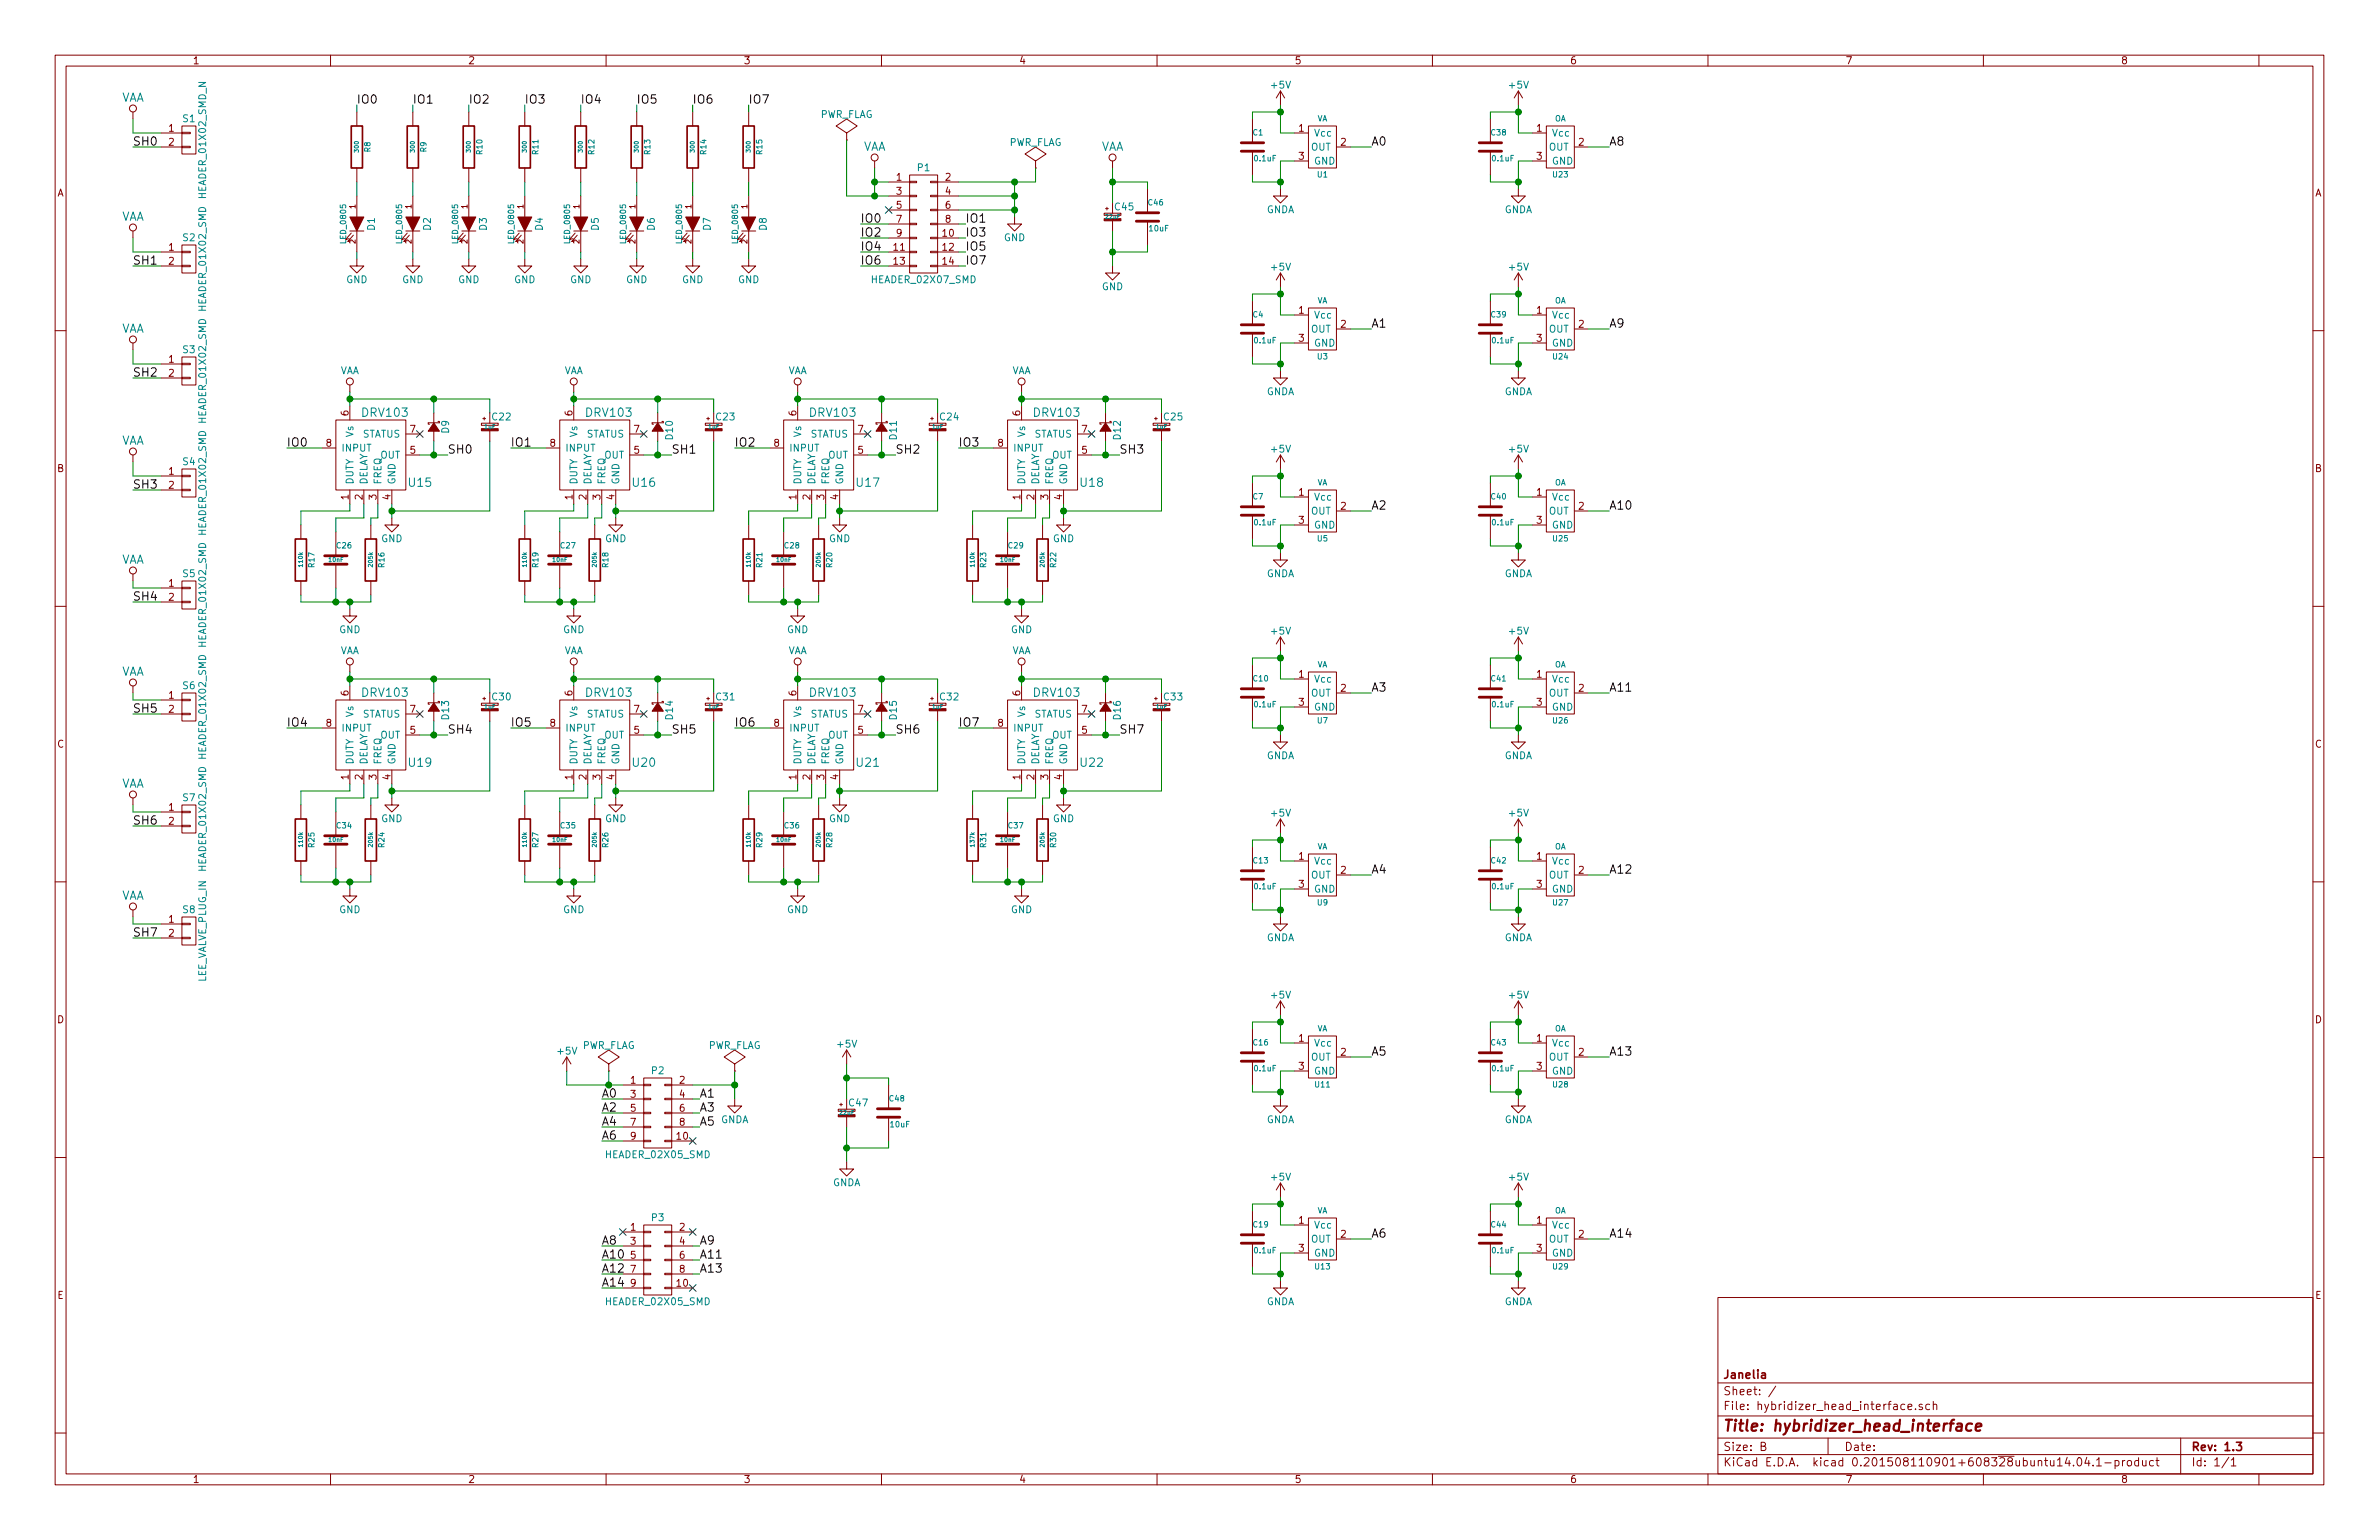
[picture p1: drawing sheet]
<svg xmlns="http://www.w3.org/2000/svg" width="432mm" height="279mm" viewBox="0 0 432 279" stroke-linecap="round" stroke-linejoin="round" font-family="sans-serif">
<defs><g id="words">
<text font-size="2.8" fill="#840000" x="312.8" y="259.7">Title: hybridizer_head_interface</text>
<g font-size="2.1" fill="#008484">
<text x="21.9" y="18.5">VAA</text>
<text x="156.5" y="27.4">VAA</text>
<text x="199.7" y="27.4">VAA</text>
<text x="21.9" y="40.1">VAA</text>
<text x="21.9" y="60.4">VAA</text>
<text x="65.8" y="75.6">DRV103</text>
<text x="106.5" y="75.6">DRV103</text>
<text x="147.1" y="75.6">DRV103</text>
<text x="187.8" y="75.6">DRV103</text>
<text x="21.9" y="80.7">VAA</text>
<text x="74.3" y="88.3">U15</text>
<text x="114.9" y="88.3">U16</text>
<text x="155.5" y="88.3">U17</text>
<text x="196.2" y="88.3">U18</text>
<text x="21.9" y="102.3">VAA</text>
<text x="21.9" y="122.6">VAA</text>
<text x="65.8" y="126.4">DRV103</text>
<text x="106.5" y="126.4">DRV103</text>
<text x="147.1" y="126.4">DRV103</text>
<text x="187.8" y="126.4">DRV103</text>
<text x="21.9" y="142.9">VAA</text>
<text x="74.3" y="139.1">U19</text>
<text x="114.9" y="139.1">U20</text>
<text x="155.5" y="139.1">U21</text>
<text x="196.2" y="139.1">U22</text>
<text x="21.9" y="163.2">VAA</text>
</g>
<g font-size="2.1">
<text x="64.8" y="18.8">IO0</text>
<text x="74.9" y="18.8">IO1</text>
<text x="85.1" y="18.8">IO2</text>
<text x="95.2" y="18.8">IO3</text>
<text x="105.4" y="18.8">IO4</text>
<text x="115.6" y="18.8">IO5</text>
<text x="125.7" y="18.8">IO6</text>
<text x="135.9" y="18.8">IO7</text>
<text x="24.1" y="26.4">SH0</text>
<text x="248.9" y="26.4">A0</text>
<text x="292.1" y="26.4">A8</text>
<text x="156.2" y="40.4">IO0</text>
<text x="175.3" y="40.4">IO1</text>
<text x="156.2" y="42.9">IO2</text>
<text x="156.2" y="45.5">IO4</text>
<text x="175.3" y="42.9">IO3</text>
<text x="175.3" y="45.5">IO5</text>
<text x="24.1" y="48">SH1</text>
<text x="156.2" y="48">IO6</text>
<text x="175.3" y="48">IO7</text>
<text x="248.9" y="59.4">A1</text>
<text x="292.1" y="59.4">A9</text>
<text x="24.1" y="68.3">SH2</text>
<text x="52.1" y="81">IO0</text>
<text x="81.3" y="82.3">SH0</text>
<text x="92.7" y="81">IO1</text>
<text x="121.9" y="82.3">SH1</text>
<text x="133.3" y="81">IO2</text>
<text x="162.6" y="82.3">SH2</text>
<text x="174" y="81">IO3</text>
<text x="203.2" y="82.3">SH3</text>
<text x="24.1" y="88.6">SH3</text>
<text x="248.9" y="92.5">A2</text>
<text x="292.1" y="92.5">A10</text>
<text x="24.1" y="109">SH4</text>
<text x="248.9" y="125.5">A3</text>
<text x="292.1" y="125.5">A11</text>
<text x="24.1" y="129.3">SH5</text>
<text x="52.1" y="131.8">IO4</text>
<text x="92.7" y="131.8">IO5</text>
<text x="133.3" y="131.8">IO6</text>
<text x="174" y="131.8">IO7</text>
<text x="81.3" y="133.1">SH4</text>
<text x="121.9" y="133.1">SH5</text>
<text x="162.6" y="133.1">SH6</text>
<text x="203.2" y="133.1">SH7</text>
<text x="24.1" y="149.6">SH6</text>
<text x="248.9" y="158.5">A4</text>
<text x="292.1" y="158.5">A12</text>
<text x="24.1" y="169.9">SH7</text>
<text x="248.9" y="191.5">A5</text>
<text x="292.1" y="191.5">A13</text>
<text x="109.2" y="199.1">A0</text>
<text x="109.2" y="201.7">A2</text>
<text x="127" y="199.1">A1</text>
<text x="127" y="201.7">A3</text>
<text x="109.2" y="204.2">A4</text>
<text x="109.2" y="206.8">A6</text>
<text x="127" y="204.2">A5</text>
<text x="109.2" y="225.8">A8</text>
<text x="127" y="225.8">A9</text>
<text x="248.9" y="224.5">A6</text>
<text x="292.1" y="224.5">A14</text>
<text x="109.2" y="228.3">A10</text>
<text x="109.2" y="230.9">A12</text>
<text x="109.2" y="233.4">A14</text>
<text x="127" y="228.3">A11</text>
<text x="127" y="230.9">A13</text>
</g>
<g font-size="2.1" fill="#840000">
<text x="312.8" y="250.1">Janelia</text>
<text x="312.8" y="255.8">File: hybridizer_head_interface.sch</text>
<text x="312.8" y="253.1">Sheet: /</text>
<text x="312.8" y="263.2">Size: B</text>
<text x="334.8" y="263.2">Date:</text>
<text x="397.8" y="263.2">Rev: 1.3</text>
<text x="312.8" y="266">KiCad E.D.A. kicad 0.201508110901+608328ubuntu14.04.1-product</text>
<text x="397.8" y="266">Id: 1/1</text>
</g>
<g font-size="1.8" fill="#840000">
<text x="35" y="11.6">1</text>
<text x="85" y="11.6">2</text>
<text x="135" y="11.6">3</text>
<text x="185" y="11.6">4</text>
<text x="235" y="11.6">5</text>
<text x="285" y="11.6">6</text>
<text x="335" y="11.6">7</text>
<text x="385" y="11.6">8</text>
<text x="30.6" y="23.9">1</text>
<text x="235.7" y="23.9">1</text>
<text x="278.9" y="23.9">1</text>
<text x="30.6" y="26.4">2</text>
<text x="235.7" y="29">3</text>
<text x="243.4" y="26.4">2</text>
<text x="278.9" y="29">3</text>
<text x="286.5" y="26.4">2</text>
<text x="10.4" y="35.6">A</text>
<text x="162.7" y="32.8">1</text>
<text x="162.7" y="35.3">3</text>
<text x="171.6" y="32.8">2</text>
<text x="171.6" y="35.3">4</text>
<text x="420.2" y="35.6">A</text>
<text x="162.7" y="37.8">5</text>
<text x="162.7" y="40.4">7</text>
<text x="171.6" y="37.8">6</text>
<text x="171.6" y="40.4">8</text>
<text x="30.6" y="45.5">1</text>
<text x="162.2" y="45.5">11</text>
<text x="162.7" y="42.9">9</text>
<text x="171.1" y="42.9">10</text>
<text x="171.1" y="45.5">12</text>
<text x="30.6" y="48">2</text>
<text x="162.2" y="48">13</text>
<text x="171.1" y="48">14</text>
<text x="235.7" y="56.9">1</text>
<text x="243.4" y="59.4">2</text>
<text x="278.9" y="56.9">1</text>
<text x="286.5" y="59.4">2</text>
<text x="30.6" y="65.8">1</text>
<text x="235.7" y="62">3</text>
<text x="278.9" y="62">3</text>
<text x="30.6" y="68.3">2</text>
<text x="63.2" y="75.4" transform="rotate(-90 63.2 75.4)">6</text>
<text x="103.9" y="75.4" transform="rotate(-90 103.9 75.4)">6</text>
<text x="144.5" y="75.4" transform="rotate(-90 144.5 75.4)">6</text>
<text x="185.2" y="75.4" transform="rotate(-90 185.2 75.4)">6</text>
<text x="59.2" y="81">8</text>
<text x="74.4" y="82.3">5</text>
<text x="74.4" y="78.5">7</text>
<text x="99.8" y="81">8</text>
<text x="115.1" y="82.3">5</text>
<text x="115.1" y="78.5">7</text>
<text x="140.5" y="81">8</text>
<text x="155.7" y="82.3">5</text>
<text x="155.7" y="78.5">7</text>
<text x="181.1" y="81">8</text>
<text x="196.4" y="82.3">5</text>
<text x="196.4" y="78.5">7</text>
<text x="10.4" y="85.6">B</text>
<text x="30.6" y="86.1">1</text>
<text x="30.6" y="88.6">2</text>
<text x="235.7" y="89.9">1</text>
<text x="278.9" y="89.9">1</text>
<text x="420.2" y="85.6">B</text>
<text x="63.2" y="90.7" transform="rotate(-90 63.2 90.7)">1</text>
<text x="65.8" y="90.7" transform="rotate(-90 65.8 90.7)">2</text>
<text x="68.3" y="90.7" transform="rotate(-90 68.3 90.7)">3</text>
<text x="70.9" y="90.7" transform="rotate(-90 70.9 90.7)">4</text>
<text x="103.9" y="90.7" transform="rotate(-90 103.9 90.7)">1</text>
<text x="106.4" y="90.7" transform="rotate(-90 106.4 90.7)">2</text>
<text x="109" y="90.7" transform="rotate(-90 109 90.7)">3</text>
<text x="111.5" y="90.7" transform="rotate(-90 111.5 90.7)">4</text>
<text x="144.5" y="90.7" transform="rotate(-90 144.5 90.7)">1</text>
<text x="147.1" y="90.7" transform="rotate(-90 147.1 90.7)">2</text>
<text x="149.6" y="90.7" transform="rotate(-90 149.6 90.7)">3</text>
<text x="152.1" y="90.7" transform="rotate(-90 152.1 90.7)">4</text>
<text x="185.2" y="90.7" transform="rotate(-90 185.2 90.7)">1</text>
<text x="187.7" y="90.7" transform="rotate(-90 187.7 90.7)">2</text>
<text x="190.2" y="90.7" transform="rotate(-90 190.2 90.7)">3</text>
<text x="192.8" y="90.7" transform="rotate(-90 192.8 90.7)">4</text>
<text x="235.7" y="95">3</text>
<text x="243.4" y="92.5">2</text>
<text x="278.9" y="95">3</text>
<text x="286.5" y="92.5">2</text>
<text x="30.6" y="106.4">1</text>
<text x="30.6" y="109">2</text>
<text x="235.7" y="122.9">1</text>
<text x="243.4" y="125.5">2</text>
<text x="278.9" y="122.9">1</text>
<text x="286.5" y="125.5">2</text>
<text x="30.6" y="126.7">1</text>
<text x="30.6" y="129.3">2</text>
<text x="59.2" y="131.8">8</text>
<text x="63.2" y="126.2" transform="rotate(-90 63.2 126.2)">6</text>
<text x="74.4" y="129.3">7</text>
<text x="99.8" y="131.8">8</text>
<text x="103.9" y="126.2" transform="rotate(-90 103.9 126.2)">6</text>
<text x="115.1" y="129.3">7</text>
<text x="140.5" y="131.8">8</text>
<text x="144.5" y="126.2" transform="rotate(-90 144.5 126.2)">6</text>
<text x="155.7" y="129.3">7</text>
<text x="181.1" y="131.8">8</text>
<text x="185.2" y="126.2" transform="rotate(-90 185.2 126.2)">6</text>
<text x="196.4" y="129.3">7</text>
<text x="235.7" y="128">3</text>
<text x="278.9" y="128">3</text>
<text x="10.4" y="135.6">C</text>
<text x="74.4" y="133.1">5</text>
<text x="115.1" y="133.1">5</text>
<text x="155.7" y="133.1">5</text>
<text x="196.4" y="133.1">5</text>
<text x="420.2" y="135.6">C</text>
<text x="63.2" y="141.5" transform="rotate(-90 63.2 141.5)">1</text>
<text x="65.8" y="141.5" transform="rotate(-90 65.8 141.5)">2</text>
<text x="68.3" y="141.5" transform="rotate(-90 68.3 141.5)">3</text>
<text x="70.9" y="141.5" transform="rotate(-90 70.9 141.5)">4</text>
<text x="103.9" y="141.5" transform="rotate(-90 103.9 141.5)">1</text>
<text x="106.4" y="141.5" transform="rotate(-90 106.4 141.5)">2</text>
<text x="109" y="141.5" transform="rotate(-90 109 141.5)">3</text>
<text x="111.5" y="141.5" transform="rotate(-90 111.5 141.5)">4</text>
<text x="144.5" y="141.5" transform="rotate(-90 144.5 141.5)">1</text>
<text x="147.1" y="141.5" transform="rotate(-90 147.1 141.5)">2</text>
<text x="149.6" y="141.5" transform="rotate(-90 149.6 141.5)">3</text>
<text x="152.1" y="141.5" transform="rotate(-90 152.1 141.5)">4</text>
<text x="185.2" y="141.5" transform="rotate(-90 185.2 141.5)">1</text>
<text x="187.7" y="141.5" transform="rotate(-90 187.7 141.5)">2</text>
<text x="190.2" y="141.5" transform="rotate(-90 190.2 141.5)">3</text>
<text x="192.8" y="141.5" transform="rotate(-90 192.8 141.5)">4</text>
<text x="30.6" y="147.1">1</text>
<text x="30.6" y="149.6">2</text>
<text x="235.7" y="156">1</text>
<text x="278.9" y="156">1</text>
<text x="235.7" y="161">3</text>
<text x="243.4" y="158.5">2</text>
<text x="278.9" y="161">3</text>
<text x="286.5" y="158.5">2</text>
<text x="30.6" y="167.4">1</text>
<text x="30.6" y="169.9">2</text>
<text x="10.4" y="185.6">D</text>
<text x="420.2" y="185.6">D</text>
<text x="235.7" y="189">1</text>
<text x="243.4" y="191.5">2</text>
<text x="278.9" y="189">1</text>
<text x="286.5" y="191.5">2</text>
<text x="114.5" y="196.6">1</text>
<text x="123.3" y="196.6">2</text>
<text x="235.7" y="194.1">3</text>
<text x="278.9" y="194.1">3</text>
<text x="114.5" y="199.1">3</text>
<text x="114.5" y="201.7">5</text>
<text x="123.3" y="199.1">4</text>
<text x="123.3" y="201.7">6</text>
<text x="114.5" y="204.2">7</text>
<text x="114.5" y="206.8">9</text>
<text x="122.9" y="206.8">10</text>
<text x="123.3" y="204.2">8</text>
<text x="235.7" y="222">1</text>
<text x="278.9" y="222">1</text>
<text x="114.5" y="223.3">1</text>
<text x="114.5" y="225.8">3</text>
<text x="123.3" y="223.3">2</text>
<text x="123.3" y="225.8">4</text>
<text x="235.7" y="227.1">3</text>
<text x="243.4" y="224.5">2</text>
<text x="278.9" y="227.1">3</text>
<text x="286.5" y="224.5">2</text>
<text x="114.5" y="228.3">5</text>
<text x="114.5" y="230.9">7</text>
<text x="114.5" y="233.4">9</text>
<text x="122.9" y="233.4">10</text>
<text x="123.3" y="228.3">6</text>
<text x="123.3" y="230.9">8</text>
<text x="10.4" y="235.6">E</text>
<text x="420.2" y="235.6">E</text>
<text x="35" y="269">1</text>
<text x="85" y="269">2</text>
<text x="135" y="269">3</text>
<text x="185" y="269">4</text>
<text x="235" y="269">5</text>
<text x="285" y="269">6</text>
<text x="335" y="269">7</text>
<text x="385" y="269">8</text>
</g>
<g font-size="1.8" fill="#008484">
<text x="230.8" y="16.1">+5V</text>
<text x="274" y="16.1">+5V</text>
<text x="33.2" y="22.1">S1</text>
<text x="148.7" y="21.4">PWR_FLAG</text>
<text x="183" y="26.5">PWR_FLAG</text>
<text x="237.8" y="27.3">OUT</text>
<text x="238.5" y="24.8">Vcc</text>
<text x="238.5" y="29.8">GND</text>
<text x="281" y="27.3">OUT</text>
<text x="281.7" y="24.8">Vcc</text>
<text x="281.7" y="29.8">GND</text>
<text x="37.4" y="35.8" transform="rotate(-90 37.4 35.8)">HEADER_01X02_SMD_N</text>
<text x="166.6" y="31">P1</text>
<text x="68" y="41.8" transform="rotate(-90 68 41.8)">D1</text>
<text x="78.2" y="41.8" transform="rotate(-90 78.2 41.8)">D2</text>
<text x="88.3" y="41.8" transform="rotate(-90 88.3 41.8)">D3</text>
<text x="98.5" y="41.8" transform="rotate(-90 98.5 41.8)">D4</text>
<text x="108.7" y="41.8" transform="rotate(-90 108.7 41.8)">D5</text>
<text x="118.8" y="41.8" transform="rotate(-90 118.8 41.8)">D6</text>
<text x="129" y="41.8" transform="rotate(-90 129 41.8)">D7</text>
<text x="139.1" y="41.8" transform="rotate(-90 139.1 41.8)">D8</text>
<text x="202.4" y="38.2">C45</text>
<text x="229.8" y="38.7">GNDA</text>
<text x="273" y="38.7">GNDA</text>
<text x="33.2" y="43.7">S2</text>
<text x="182.2" y="43.7">GND</text>
<text x="62.8" y="51.4">GND</text>
<text x="73" y="51.4">GND</text>
<text x="83.1" y="51.4">GND</text>
<text x="93.3" y="51.4">GND</text>
<text x="103.5" y="51.4">GND</text>
<text x="113.6" y="51.4">GND</text>
<text x="123.8" y="51.4">GND</text>
<text x="133.9" y="51.4">GND</text>
<text x="158.4" y="51.4">HEADER_02X07_SMD</text>
<text x="200" y="52.6">GND</text>
<text x="230.8" y="49.1">+5V</text>
<text x="274" y="49.1">+5V</text>
<text x="37.4" y="56.2" transform="rotate(-90 37.4 56.2)">HEADER_01X02_SMD</text>
<text x="238.5" y="57.8">Vcc</text>
<text x="281.7" y="57.8">Vcc</text>
<text x="33.2" y="64.1">S3</text>
<text x="237.8" y="60.3">OUT</text>
<text x="238.5" y="62.9">GND</text>
<text x="281" y="60.3">OUT</text>
<text x="281.7" y="62.9">GND</text>
<text x="61.6" y="67.9">VAA</text>
<text x="102.3" y="67.9">VAA</text>
<text x="142.9" y="67.9">VAA</text>
<text x="183.6" y="67.9">VAA</text>
<text x="229.8" y="71.7">GNDA</text>
<text x="273" y="71.7">GNDA</text>
<text x="37.4" y="76.6" transform="rotate(-90 37.4 76.6)">HEADER_01X02_SMD</text>
<text x="89.4" y="76.3">C22</text>
<text x="130" y="76.3">C23</text>
<text x="170.7" y="76.3">C24</text>
<text x="211.3" y="76.3">C25</text>
<text x="62" y="81.9">INPUT</text>
<text x="64.1" y="79.4" transform="rotate(-90 64.1 79.4)">Vs</text>
<text x="65.6" y="79.4">STATUS</text>
<text x="68.9" y="83.2">OUT</text>
<text x="81.5" y="78.6" transform="rotate(-90 81.5 78.6)">D9</text>
<text x="102.6" y="81.9">INPUT</text>
<text x="104.8" y="79.4" transform="rotate(-90 104.8 79.4)">Vs</text>
<text x="106.2" y="79.4">STATUS</text>
<text x="109.6" y="83.2">OUT</text>
<text x="122.1" y="79.7" transform="rotate(-90 122.1 79.7)">D10</text>
<text x="143.3" y="81.9">INPUT</text>
<text x="145.4" y="79.4" transform="rotate(-90 145.4 79.4)">Vs</text>
<text x="146.8" y="79.4">STATUS</text>
<text x="150.2" y="83.2">OUT</text>
<text x="162.8" y="79.7" transform="rotate(-90 162.8 79.7)">D11</text>
<text x="183.9" y="81.9">INPUT</text>
<text x="186.1" y="79.4" transform="rotate(-90 186.1 79.4)">Vs</text>
<text x="187.5" y="79.4">STATUS</text>
<text x="190.8" y="83.2">OUT</text>
<text x="203.4" y="79.7" transform="rotate(-90 203.4 79.7)">D12</text>
<text x="230.8" y="82.1">+5V</text>
<text x="274" y="82.1">+5V</text>
<text x="33.2" y="84.4">S4</text>
<text x="64.1" y="87.9" transform="rotate(-90 64.1 87.9)">DUTY</text>
<text x="66.7" y="87.9" transform="rotate(-90 66.7 87.9)">DELAY</text>
<text x="69.2" y="87.9" transform="rotate(-90 69.2 87.9)">FREQ</text>
<text x="71.8" y="87.9" transform="rotate(-90 71.8 87.9)">GND</text>
<text x="104.8" y="87.9" transform="rotate(-90 104.8 87.9)">DUTY</text>
<text x="107.3" y="87.9" transform="rotate(-90 107.3 87.9)">DELAY</text>
<text x="109.9" y="87.9" transform="rotate(-90 109.9 87.9)">FREQ</text>
<text x="112.4" y="87.9" transform="rotate(-90 112.4 87.9)">GND</text>
<text x="145.4" y="87.9" transform="rotate(-90 145.4 87.9)">DUTY</text>
<text x="148" y="87.9" transform="rotate(-90 148 87.9)">DELAY</text>
<text x="150.5" y="87.9" transform="rotate(-90 150.5 87.9)">FREQ</text>
<text x="153" y="87.9" transform="rotate(-90 153 87.9)">GND</text>
<text x="186.1" y="87.9" transform="rotate(-90 186.1 87.9)">DUTY</text>
<text x="188.6" y="87.9" transform="rotate(-90 188.6 87.9)">DELAY</text>
<text x="191.1" y="87.9" transform="rotate(-90 191.1 87.9)">FREQ</text>
<text x="193.7" y="87.9" transform="rotate(-90 193.7 87.9)">GND</text>
<text x="237.8" y="93.3">OUT</text>
<text x="238.5" y="90.8">Vcc</text>
<text x="238.5" y="95.9">GND</text>
<text x="281" y="93.3">OUT</text>
<text x="281.7" y="90.8">Vcc</text>
<text x="281.7" y="95.9">GND</text>
<text x="37.4" y="96.9" transform="rotate(-90 37.4 96.9)">HEADER_01X02_SMD</text>
<text x="69.2" y="98.3">GND</text>
<text x="109.8" y="98.3">GND</text>
<text x="150.4" y="98.3">GND</text>
<text x="191.1" y="98.3">GND</text>
<text x="33.2" y="104.7">S5</text>
<text x="229.8" y="104.7">GNDA</text>
<text x="273" y="104.7">GNDA</text>
<text x="37.4" y="117.2" transform="rotate(-90 37.4 117.2)">HEADER_01X02_SMD</text>
<text x="61.5" y="114.9">GND</text>
<text x="61.6" y="118.7">VAA</text>
<text x="102.2" y="114.9">GND</text>
<text x="102.3" y="118.7">VAA</text>
<text x="142.8" y="114.9">GND</text>
<text x="142.9" y="118.7">VAA</text>
<text x="183.5" y="114.9">GND</text>
<text x="183.6" y="118.7">VAA</text>
<text x="230.8" y="115.1">+5V</text>
<text x="274" y="115.1">+5V</text>
<text x="33.2" y="125">S6</text>
<text x="238.5" y="123.8">Vcc</text>
<text x="281.7" y="123.8">Vcc</text>
<text x="64.1" y="130.2" transform="rotate(-90 64.1 130.2)">Vs</text>
<text x="65.6" y="130.2">STATUS</text>
<text x="81.5" y="130.5" transform="rotate(-90 81.5 130.5)">D13</text>
<text x="89.4" y="127.1">C30</text>
<text x="104.8" y="130.2" transform="rotate(-90 104.8 130.2)">Vs</text>
<text x="106.2" y="130.2">STATUS</text>
<text x="122.1" y="130.5" transform="rotate(-90 122.1 130.5)">D14</text>
<text x="130" y="127.1">C31</text>
<text x="145.4" y="130.2" transform="rotate(-90 145.4 130.2)">Vs</text>
<text x="146.8" y="130.2">STATUS</text>
<text x="162.8" y="130.5" transform="rotate(-90 162.8 130.5)">D15</text>
<text x="170.7" y="127.1">C32</text>
<text x="186.1" y="130.2" transform="rotate(-90 186.1 130.2)">Vs</text>
<text x="187.5" y="130.2">STATUS</text>
<text x="203.4" y="130.5" transform="rotate(-90 203.4 130.5)">D16</text>
<text x="211.3" y="127.1">C33</text>
<text x="237.8" y="126.4">OUT</text>
<text x="238.5" y="128.9">GND</text>
<text x="281" y="126.4">OUT</text>
<text x="281.7" y="128.9">GND</text>
<text x="37.4" y="137.5" transform="rotate(-90 37.4 137.5)">HEADER_01X02_SMD</text>
<text x="62" y="132.7">INPUT</text>
<text x="68.9" y="134">OUT</text>
<text x="102.6" y="132.7">INPUT</text>
<text x="109.6" y="134">OUT</text>
<text x="143.3" y="132.7">INPUT</text>
<text x="150.2" y="134">OUT</text>
<text x="183.9" y="132.7">INPUT</text>
<text x="190.8" y="134">OUT</text>
<text x="229.8" y="137.7">GNDA</text>
<text x="273" y="137.7">GNDA</text>
<text x="64.1" y="138.7" transform="rotate(-90 64.1 138.7)">DUTY</text>
<text x="66.7" y="138.7" transform="rotate(-90 66.7 138.7)">DELAY</text>
<text x="69.2" y="138.7" transform="rotate(-90 69.2 138.7)">FREQ</text>
<text x="71.8" y="138.7" transform="rotate(-90 71.8 138.7)">GND</text>
<text x="104.8" y="138.7" transform="rotate(-90 104.8 138.7)">DUTY</text>
<text x="107.3" y="138.7" transform="rotate(-90 107.3 138.7)">DELAY</text>
<text x="109.9" y="138.7" transform="rotate(-90 109.9 138.7)">FREQ</text>
<text x="112.4" y="138.7" transform="rotate(-90 112.4 138.7)">GND</text>
<text x="145.4" y="138.7" transform="rotate(-90 145.4 138.7)">DUTY</text>
<text x="148" y="138.7" transform="rotate(-90 148 138.7)">DELAY</text>
<text x="150.5" y="138.7" transform="rotate(-90 150.5 138.7)">FREQ</text>
<text x="153" y="138.7" transform="rotate(-90 153 138.7)">GND</text>
<text x="186.1" y="138.7" transform="rotate(-90 186.1 138.7)">DUTY</text>
<text x="188.6" y="138.7" transform="rotate(-90 188.6 138.7)">DELAY</text>
<text x="191.1" y="138.7" transform="rotate(-90 191.1 138.7)">FREQ</text>
<text x="193.7" y="138.7" transform="rotate(-90 193.7 138.7)">GND</text>
<text x="33.2" y="145.3">S7</text>
<text x="69.2" y="149.1">GND</text>
<text x="109.8" y="149.1">GND</text>
<text x="150.4" y="149.1">GND</text>
<text x="191.1" y="149.1">GND</text>
<text x="230.8" y="148.1">+5V</text>
<text x="274" y="148.1">+5V</text>
<text x="37.4" y="157.8" transform="rotate(-90 37.4 157.8)">HEADER_01X02_SMD</text>
<text x="237.8" y="159.4">OUT</text>
<text x="238.5" y="156.8">Vcc</text>
<text x="238.5" y="161.9">GND</text>
<text x="281" y="159.4">OUT</text>
<text x="281.7" y="156.8">Vcc</text>
<text x="281.7" y="161.9">GND</text>
<text x="33.2" y="165.7">S8</text>
<text x="61.5" y="165.7">GND</text>
<text x="102.2" y="165.7">GND</text>
<text x="142.8" y="165.7">GND</text>
<text x="183.5" y="165.7">GND</text>
<text x="229.8" y="170.7">GNDA</text>
<text x="273" y="170.7">GNDA</text>
<text x="37.4" y="178.4" transform="rotate(-90 37.4 178.4)">LEE_VALVE_PLUG_IN</text>
<text x="230.8" y="181.2">+5V</text>
<text x="274" y="181.2">+5V</text>
<text x="101.3" y="191.3">+5V</text>
<text x="105.5" y="190.3">PWR_FLAG</text>
<text x="128.4" y="190.3">PWR_FLAG</text>
<text x="152.1" y="190">+5V</text>
<text x="238.5" y="189.9">Vcc</text>
<text x="281.7" y="189.9">Vcc</text>
<text x="118.3" y="194.9">P2</text>
<text x="237.8" y="192.4">OUT</text>
<text x="238.5" y="194.9">GND</text>
<text x="281" y="192.4">OUT</text>
<text x="281.7" y="194.9">GND</text>
<text x="130.8" y="203.8">GNDA</text>
<text x="154.2" y="200.7">C47</text>
<text x="229.8" y="203.8">GNDA</text>
<text x="273" y="203.8">GNDA</text>
<text x="110.1" y="210.1">HEADER_02X05_SMD</text>
<text x="151.1" y="215.2">GNDA</text>
<text x="230.8" y="214.2">+5V</text>
<text x="274" y="214.2">+5V</text>
<text x="118.3" y="221.5">P3</text>
<text x="237.8" y="225.4">OUT</text>
<text x="238.5" y="222.9">Vcc</text>
<text x="238.5" y="228">GND</text>
<text x="281" y="225.4">OUT</text>
<text x="281.7" y="222.9">Vcc</text>
<text x="281.7" y="228">GND</text>
<text x="110.1" y="236.8">HEADER_02X05_SMD</text>
<text x="229.8" y="236.8">GNDA</text>
<text x="273" y="236.8">GNDA</text>
</g>
<g font-size="1.4" fill="#008484">
<text x="239.1" y="22">VA</text>
<text x="282.1" y="22">OA</text>
<text x="67.2" y="27.6" transform="rotate(-90 67.2 27.6)">R8</text>
<text x="77.4" y="27.6" transform="rotate(-90 77.4 27.6)">R9</text>
<text x="87.6" y="28" transform="rotate(-90 87.6 28)">R10</text>
<text x="97.7" y="28" transform="rotate(-90 97.7 28)">R11</text>
<text x="107.9" y="28" transform="rotate(-90 107.9 28)">R12</text>
<text x="118" y="28" transform="rotate(-90 118 28)">R13</text>
<text x="128.2" y="28" transform="rotate(-90 128.2 28)">R14</text>
<text x="138.4" y="28" transform="rotate(-90 138.4 28)">R15</text>
<text x="227.4" y="24.6">C1</text>
<text x="227.7" y="29.3">0.1uF</text>
<text x="270.7" y="24.6">C38</text>
<text x="270.9" y="29.3">0.1uF</text>
<text x="239.1" y="32.2">U1</text>
<text x="281.9" y="32.2">U23</text>
<text x="208.5" y="37.3">C46</text>
<text x="208.6" y="42">10uF</text>
<text x="62.8" y="44" transform="rotate(-90 62.8 44)">LED_0805</text>
<text x="73" y="44" transform="rotate(-90 73 44)">LED_0805</text>
<text x="83.1" y="44" transform="rotate(-90 83.1 44)">LED_0805</text>
<text x="93.3" y="44" transform="rotate(-90 93.3 44)">LED_0805</text>
<text x="103.5" y="44" transform="rotate(-90 103.5 44)">LED_0805</text>
<text x="113.6" y="44" transform="rotate(-90 113.6 44)">LED_0805</text>
<text x="123.8" y="44" transform="rotate(-90 123.8 44)">LED_0805</text>
<text x="133.9" y="44" transform="rotate(-90 133.9 44)">LED_0805</text>
<text x="227.4" y="57.6">C4</text>
<text x="239.1" y="55">VA</text>
<text x="270.7" y="57.6">C39</text>
<text x="282.1" y="55">OA</text>
<text x="227.7" y="62.3">0.1uF</text>
<text x="239.1" y="65.2">U3</text>
<text x="270.9" y="62.3">0.1uF</text>
<text x="281.9" y="65.2">U24</text>
<text x="239.1" y="88.1">VA</text>
<text x="282.1" y="88.1">OA</text>
<text x="227.4" y="90.6">C7</text>
<text x="227.7" y="95.3">0.1uF</text>
<text x="270.7" y="90.6">C40</text>
<text x="270.9" y="95.3">0.1uF</text>
<text x="61.1" y="99.5">C26</text>
<text x="101.8" y="99.5">C27</text>
<text x="142.4" y="99.5">C28</text>
<text x="183.1" y="99.5">C29</text>
<text x="239.1" y="98.2">U5</text>
<text x="281.9" y="98.2">U25</text>
<text x="57.1" y="102.9" transform="rotate(-90 57.1 102.9)">R17</text>
<text x="69.8" y="102.9" transform="rotate(-90 69.8 102.9)">R16</text>
<text x="97.7" y="102.9" transform="rotate(-90 97.7 102.9)">R19</text>
<text x="110.4" y="102.9" transform="rotate(-90 110.4 102.9)">R18</text>
<text x="138.4" y="102.9" transform="rotate(-90 138.4 102.9)">R21</text>
<text x="151.1" y="102.9" transform="rotate(-90 151.1 102.9)">R20</text>
<text x="179" y="102.9" transform="rotate(-90 179 102.9)">R23</text>
<text x="191.7" y="102.9" transform="rotate(-90 191.7 102.9)">R22</text>
<text x="227.5" y="123.6">C10</text>
<text x="239.1" y="121.1">VA</text>
<text x="270.7" y="123.6">C41</text>
<text x="282.1" y="121.1">OA</text>
<text x="227.7" y="128.3">0.1uF</text>
<text x="239.1" y="131.2">U7</text>
<text x="270.9" y="128.3">0.1uF</text>
<text x="281.9" y="131.2">U26</text>
<text x="57.1" y="153.7" transform="rotate(-90 57.1 153.7)">R25</text>
<text x="61.1" y="150.3">C34</text>
<text x="69.8" y="153.7" transform="rotate(-90 69.8 153.7)">R24</text>
<text x="97.7" y="153.7" transform="rotate(-90 97.7 153.7)">R27</text>
<text x="101.8" y="150.3">C35</text>
<text x="110.4" y="153.7" transform="rotate(-90 110.4 153.7)">R26</text>
<text x="138.4" y="153.7" transform="rotate(-90 138.4 153.7)">R29</text>
<text x="142.4" y="150.3">C36</text>
<text x="151.1" y="153.7" transform="rotate(-90 151.1 153.7)">R28</text>
<text x="179" y="153.7" transform="rotate(-90 179 153.7)">R31</text>
<text x="183.1" y="150.3">C37</text>
<text x="191.7" y="153.7" transform="rotate(-90 191.7 153.7)">R30</text>
<text x="239.1" y="154.1">VA</text>
<text x="282.1" y="154.1">OA</text>
<text x="227.5" y="156.6">C13</text>
<text x="227.7" y="161.3">0.1uF</text>
<text x="270.7" y="156.6">C42</text>
<text x="270.9" y="161.3">0.1uF</text>
<text x="239.1" y="164.3">U9</text>
<text x="281.9" y="164.3">U27</text>
<text x="227.5" y="189.7">C16</text>
<text x="239.1" y="187.1">VA</text>
<text x="270.7" y="189.7">C43</text>
<text x="282.1" y="187.1">OA</text>
<text x="227.7" y="194.4">0.1uF</text>
<text x="238.7" y="197.3">U11</text>
<text x="270.9" y="194.4">0.1uF</text>
<text x="281.9" y="197.3">U28</text>
<text x="161.5" y="199.8">C48</text>
<text x="161.6" y="204.5">10uF</text>
<text x="239.1" y="220.1">VA</text>
<text x="282.1" y="220.1">OA</text>
<text x="227.5" y="222.7">C19</text>
<text x="227.7" y="227.4">0.1uF</text>
<text x="270.7" y="222.7">C44</text>
<text x="270.9" y="227.4">0.1uF</text>
<text x="238.7" y="230.3">U13</text>
<text x="281.9" y="230.3">U29</text>
</g>
<g font-size="1.4" fill="#840000">
<text x="64.5" y="37.8" transform="rotate(-90 64.5 37.8)">1</text>
<text x="74.7" y="37.8" transform="rotate(-90 74.7 37.8)">1</text>
<text x="84.8" y="37.8" transform="rotate(-90 84.8 37.8)">1</text>
<text x="95" y="37.8" transform="rotate(-90 95 37.8)">1</text>
<text x="105.2" y="37.8" transform="rotate(-90 105.2 37.8)">1</text>
<text x="115.3" y="37.8" transform="rotate(-90 115.3 37.8)">1</text>
<text x="125.5" y="37.8" transform="rotate(-90 125.5 37.8)">1</text>
<text x="135.6" y="37.8" transform="rotate(-90 135.6 37.8)">1</text>
<text x="64.5" y="44.2" transform="rotate(-90 64.5 44.2)">2</text>
<text x="74.7" y="44.2" transform="rotate(-90 74.7 44.2)">2</text>
<text x="84.8" y="44.2" transform="rotate(-90 84.8 44.2)">2</text>
<text x="95" y="44.2" transform="rotate(-90 95 44.2)">2</text>
<text x="105.2" y="44.2" transform="rotate(-90 105.2 44.2)">2</text>
<text x="115.3" y="44.2" transform="rotate(-90 115.3 44.2)">2</text>
<text x="125.5" y="44.2" transform="rotate(-90 125.5 44.2)">2</text>
<text x="135.6" y="44.2" transform="rotate(-90 135.6 44.2)">2</text>
</g>
<g font-size="1.1" fill="#008484">
<text x="65.1" y="27.5" transform="rotate(-90 65.1 27.5)">300</text>
<text x="75.3" y="27.5" transform="rotate(-90 75.3 27.5)">300</text>
<text x="85.4" y="27.5" transform="rotate(-90 85.4 27.5)">300</text>
<text x="95.6" y="27.5" transform="rotate(-90 95.6 27.5)">300</text>
<text x="105.7" y="27.5" transform="rotate(-90 105.7 27.5)">300</text>
<text x="115.9" y="27.5" transform="rotate(-90 115.9 27.5)">300</text>
<text x="126.1" y="27.5" transform="rotate(-90 126.1 27.5)">300</text>
<text x="136.2" y="27.5" transform="rotate(-90 136.2 27.5)">300</text>
<text x="200.7" y="39.7">22uF</text>
<text x="88" y="77.8">1uF</text>
<text x="128.6" y="77.8">1uF</text>
<text x="169.2" y="77.8">1uF</text>
<text x="209.9" y="77.8">1uF</text>
<text x="59.7" y="101.9">10nF</text>
<text x="100.4" y="101.9">10nF</text>
<text x="141" y="101.9">10nF</text>
<text x="181.6" y="101.9">10nF</text>
<text x="54.9" y="102.7" transform="rotate(-90 54.9 102.7)">110k</text>
<text x="67.6" y="102.7" transform="rotate(-90 67.6 102.7)">205k</text>
<text x="95.6" y="102.7" transform="rotate(-90 95.6 102.7)">110k</text>
<text x="108.3" y="102.7" transform="rotate(-90 108.3 102.7)">205k</text>
<text x="136.2" y="102.7" transform="rotate(-90 136.2 102.7)">110k</text>
<text x="148.9" y="102.7" transform="rotate(-90 148.9 102.7)">205k</text>
<text x="176.9" y="102.7" transform="rotate(-90 176.9 102.7)">110k</text>
<text x="189.6" y="102.7" transform="rotate(-90 189.6 102.7)">205k</text>
<text x="88" y="128.6">1uF</text>
<text x="128.6" y="128.6">1uF</text>
<text x="169.2" y="128.6">1uF</text>
<text x="209.9" y="128.6">1uF</text>
<text x="54.9" y="153.5" transform="rotate(-90 54.9 153.5)">110k</text>
<text x="59.7" y="152.7">10nF</text>
<text x="67.6" y="153.5" transform="rotate(-90 67.6 153.5)">205k</text>
<text x="95.6" y="153.5" transform="rotate(-90 95.6 153.5)">110k</text>
<text x="100.4" y="152.7">10nF</text>
<text x="108.3" y="153.5" transform="rotate(-90 108.3 153.5)">205k</text>
<text x="136.2" y="153.5" transform="rotate(-90 136.2 153.5)">110k</text>
<text x="141" y="152.7">10nF</text>
<text x="148.9" y="153.5" transform="rotate(-90 148.9 153.5)">205k</text>
<text x="176.9" y="153.5" transform="rotate(-90 176.9 153.5)">137k</text>
<text x="181.6" y="152.7">10nF</text>
<text x="189.6" y="153.5" transform="rotate(-90 189.6 153.5)">205k</text>
<text x="152.4" y="202.3">22uF</text>
</g>
</g></defs>
<g fill="none" stroke="#840000" stroke-width=".18">
<path d="M10 10h411.8v259.4h-411.8zM12 12h407.8v255.4h-407.8zM60 10v2M110 10v2M160 10v2M210 10v2M232.4 16.5v2.6M232.4 16.5l-.8 1.3M232.4 16.5l.8 1.3M260 10v2M275.6 16.5v2.6M275.6 16.5l-.8 1.3"/>
<path d="M275.6 16.5l.8 1.3M310 10v2M360 10v2M410 10v2M24.1 20.3v1.3M29.2 24.1h3.8M29.2 26.7h3.8M33 26.5h1.5v.3h-1.5zM33 24h1.5v.3h-1.5zM33 22.9h2.6v5h-2.6zM64.8 20.3v2.6M64.8 30.5v2.5"/>
<path d="M64.8 35.6v3.8M74.9 20.3v2.6M74.9 30.5v2.5M74.9 35.6v3.8M85.1 20.3v2.6M85.1 30.5v2.5M85.1 35.6v3.8M95.2 20.3v2.6M95.2 30.5v2.5M95.2 35.6v3.8M105.4 20.3v2.6M105.4 30.5v2.5"/>
<path d="M105.4 35.6v3.8M115.6 20.3v2.6M115.6 30.5v2.5M115.6 35.6v3.8M125.7 20.3v2.6M125.7 30.5v2.5M125.7 35.6v3.8M135.9 20.3v2.6M135.9 30.5v2.5M135.9 35.6v3.8M153.7 25.4h.1M153.7 24.1l1.9-1.2-1.9-1.3-1.9 1.3 1.9 1.2v1.3"/>
<path d="M158.7 29.2v1.3M161.3 33h3.8M161.3 35.6h3.8M161.3 38.1h3.8M165.1 38h1.3v.2h-1.3zM165.1 35.4h1.3v.3h-1.3zM165.1 32.9h1.3v.2h-1.3zM165.1 31.8h5.1v17.7h-5.1zM168.9 38h1.3v.2h-1.3zM168.9 35.4h1.3v.3h-1.3zM168.9 32.9h1.3v.2h-1.3zM170.2 33h3.8"/>
<path d="M170.2 35.6h3.8M170.2 38.1h3.8M184.1 39.4v1.2h1.3l-1.3 1.3-1.2-1.3h1.2M188 30.5h.1M188 29.2l1.9-1.3-1.9-1.2-1.9 1.2 1.9 1.3v1.3M200.4 38.7h3.1v.4h-3.1zM200.7 37.8h.5M200.9 37.6v.5M201.9 29.2v1.3M208.3 34.3v4.3M227.3 21.6v4.3M227.3 27.4v4.4"/>
<path d="M232.4 34.3v1.3h1.3l-1.3 1.2-1.3-1.2h1.3M234.9 24.1h2.6M234.9 29.2h2.6M237.5 22.9h5.1v7.6h-5.1zM242.6 26.7h2.5M270.5 21.6v4.3M270.5 27.4v4.4M275.6 34.3v1.3h1.3l-1.3 1.2-1.3-1.2h1.3M278.1 24.1h2.6M278.1 29.2h2.6M280.7 22.9h5v7.6h-5zM285.7 26.7h2.6"/>
<path d="M10 60h2M24.1 41.9v1.3M29.2 45.7h3.8M29.2 48.3h3.8M33 48.1h1.5v.3h-1.5zM33 45.6h1.5v.2h-1.5zM33 44.5h2.6v5h-2.6zM63.5 41.9h2.5M63.8 42.3l-1.1 1.1 .7-.1M64.1 42.7l-1 1.1 .7-.1M64.8 47v1.3h1.2l-1.2 1.2-1.3-1.2h1.3M64.8 41.9v3.8"/>
<path d="M73.7 41.9h2.5M73.9 42.3l-1 1.1 .6-.1M74.3 42.7l-1 1.1 .6-.1M74.9 47v1.3h1.3l-1.3 1.2-1.2-1.2h1.2M74.9 41.9v3.8M83.8 41.9h2.6M84.1 42.3l-1 1.1 .6-.1M84.5 42.7l-1.1 1.1 .7-.1M85.1 47v1.3h1.3l-1.3 1.2-1.3-1.2h1.3M85.1 41.9v3.8M94 41.9h2.5M94.2 42.3l-1 1.1 .7-.1"/>
<path d="M94.6 42.7l-1 1.1 .6-.1M95.2 47v1.3h1.3l-1.3 1.2-1.2-1.2h1.2M95.2 41.9v3.8M104.1 41.9h2.6M104.4 42.3l-1 1.1 .6-.1M104.8 42.7l-1 1.1 .6-.1M105.4 47v1.3h1.3l-1.3 1.2-1.3-1.2h1.3M105.4 41.9v3.8M114.3 41.9h2.5M114.6 42.3l-1.1 1.1 .7-.1M114.9 42.7l-1 1.1 .7-.1M115.6 47v1.3h1.2l-1.2 1.2-1.3-1.2h1.3"/>
<path d="M115.6 41.9v3.8M124.5 41.9h2.5M124.7 42.3l-1 1.1 .6-.1M125.1 42.7l-1 1.1 .6-.1M125.7 47v1.3h1.3l-1.3 1.2-1.2-1.2h1.2M125.7 41.9v3.8M134.6 41.9h2.6M134.9 42.3l-1 1.1 .6-.1M135.3 42.7l-1.1 1.1 .7-.1M135.9 47v1.3h1.3l-1.3 1.2-1.3-1.2h1.3M135.9 41.9v3.8M161.3 45.7h3.8"/>
<path d="M161.3 48.3h3.8M161.3 40.6h3.8M161.3 43.2h3.8M165.1 48.1h1.3v.3h-1.3zM165.1 45.6h1.3v.2h-1.3zM165.1 43.1h1.3v.2h-1.3zM165.1 40.5h1.3v.3h-1.3zM168.9 48.1h1.3v.3h-1.3zM168.9 45.6h1.3v.2h-1.3zM168.9 43.1h1.3v.2h-1.3zM168.9 40.5h1.3v.3h-1.3zM170.2 45.7h3.8"/>
<path d="M170.2 48.3h3.8M170.2 40.6h3.8M170.2 43.2h3.8M201.9 48.3v1.2h1.3l-1.3 1.3-1.2-1.3h1.2M201.9 40.1v1.8M208.3 40.1v4.4M227.3 54.6v4.3M232.4 49.5v2.6M232.4 49.5l-.8 1.3M232.4 49.5l.8 1.3M234.9 57.2h2.6M237.5 55.9h5.1v7.6h-5.1z"/>
<path d="M242.6 59.7h2.5M270.5 54.6v4.3M275.6 49.5v2.6M275.6 49.5l-.8 1.3M275.6 49.5l.8 1.3M278.1 57.2h2.6M280.7 55.9h5v7.6h-5zM285.7 59.7h2.6M419.8 60h2M24.1 62.2v1.3M29.2 66h3.8M29.2 68.6h3.8"/>
<path d="M33 68.5h1.5v.2h-1.5zM33 65.9h1.5v.3h-1.5zM33 64.8h2.6v5.1h-2.6zM61 76.2h12.7v12.7h-12.7zM63.5 69.9v1.2M63.5 73.7v2.5M73.7 78.7h2.5M78.7 74.9v1.8M78.7 78.2v1.8M79.5 76.5h.3v.2h-2.1v.3h.3M87.4 76.8h3v.4h-3zM87.6 75.9h.5"/>
<path d="M87.9 75.7v.5M88.9 78.2v1.8M101.6 76.2h12.7v12.7h-12.7zM104.1 69.9v1.2M104.1 73.7v2.5M114.3 78.7h2.5M119.4 74.9v1.8M119.4 78.2v1.8M120.1 76.5h.3v.2h-2v.3h.2M128 76.8h3.1v.4h-3.1zM128.3 75.9h.5M128.5 75.7v.5"/>
<path d="M129.5 78.2v1.8M142.2 76.2h12.7v12.7h-12.7zM144.8 69.9v1.2M144.8 73.7v2.5M154.9 78.7h2.6M160 74.9v1.8M160 78.2v1.8M160.8 76.5h.2v.2h-2v.3h.3M168.7 76.8h3v.4h-3zM168.9 75.9h.5M169.2 75.7v.5M170.2 78.2v1.8"/>
<path d="M182.9 76.2h12.7v12.7h-12.7zM185.4 69.9v1.2M185.4 73.7v2.5M195.6 78.7h2.5M200.7 74.9v1.8M200.7 78.2v1.8M201.4 76.5h.3v.2h-2.1v.3h.3M209.3 76.8h3v.4h-3zM209.5 75.9h.6M209.8 75.7v.5M210.8 78.2v1.8M227.3 60.5v4.3"/>
<path d="M232.4 67.3v1.3h1.3l-1.3 1.3-1.3-1.3h1.3M234.9 62.2h2.6M270.5 60.5v4.3M275.6 67.3v1.3h1.3l-1.3 1.3-1.3-1.3h1.3M278.1 62.2h2.6M24.1 82.6v1.2M29.2 86.4h3.8M29.2 88.9h3.8M33 88.8h1.5v.2h-1.5zM33 86.2h1.5v.3h-1.5zM33 85.1h2.6v5.1h-2.6zM54.6 95.3v2.5"/>
<path d="M58.4 81.3h2.6M61 96.5v4.3M63.5 88.9v2.5M66 88.9v2.5M67.3 95.3v2.5M68.6 88.9v2.5M71.1 94v1.3h1.3l-1.3 1.2-1.3-1.2h1.3M71.1 88.9v2.5M73.7 82.6h2.5M95.2 95.3v2.5M99.1 81.3h2.5M101.6 96.5v4.3"/>
<path d="M104.1 88.9v2.5M106.7 88.9v2.5M107.9 95.3v2.5M109.2 88.9v2.5M111.8 94v1.3h1.2l-1.2 1.2-1.3-1.2h1.3M111.8 88.9v2.5M114.3 82.6h2.5M135.9 95.3v2.5M139.7 81.3h2.5M142.2 96.5v4.3M144.8 88.9v2.5M147.3 88.9v2.5"/>
<path d="M148.6 95.3v2.5M149.9 88.9v2.5M152.4 94v1.3h1.3l-1.3 1.2-1.3-1.2h1.3M152.4 88.9v2.5M154.9 82.6h2.6M176.5 95.3v2.5M180.3 81.3h2.6M182.9 96.5v4.3M185.4 88.9v2.5M188 88.9v2.5M189.2 95.3v2.5M190.5 88.9v2.5"/>
<path d="M193 94v1.3h1.3l-1.3 1.2-1.2-1.2h1.2M193 88.9v2.5M195.6 82.6h2.5M227.3 87.6v4.3M227.3 93.5v4.3M232.4 82.6l-.8 1.2M232.4 82.6v2.5M232.4 82.6l.8 1.2M234.9 90.2h2.6M234.9 95.3h2.6M237.5 88.9h5.1v7.6h-5.1zM242.6 92.7h2.5"/>
<path d="M270.5 87.6v4.3M270.5 93.5v4.3M275.6 82.6l-.8 1.2M275.6 82.6v2.5M275.6 82.6l.8 1.2M278.1 90.2h2.6M278.1 95.3h2.6M280.7 88.9h5v7.6h-5zM285.7 92.7h2.6M10 110h2M24.1 104.1v1.3M29.2 106.7h3.8"/>
<path d="M29.2 109.2h3.8M33 109.1h1.5v.2h-1.5zM33 106.6h1.5v.2h-1.5zM33 105.4h2.6v5.1h-2.6zM54.6 105.4v2.6M61 102.4v4.3M63.5 110.5v1.3h1.3l-1.3 1.2-1.3-1.2h1.3M67.3 105.4v2.6M95.2 105.4v2.6M101.6 102.4v4.3M104.1 110.5v1.3h1.3l-1.3 1.2-1.2-1.2h1.2M107.9 105.4v2.6"/>
<path d="M135.9 105.4v2.6M142.2 102.4v4.3M144.8 110.5v1.3h1.2l-1.2 1.2-1.3-1.2h1.3M148.6 105.4v2.6M176.5 105.4v2.6M182.9 102.4v4.3M185.4 110.5v1.3h1.3l-1.3 1.2-1.3-1.2h1.3M189.2 105.4v2.6M232.4 100.3v1.3h1.3l-1.3 1.3-1.3-1.3h1.3M232.4 115.6v2.5M232.4 115.6l-.8 1.2M232.4 115.6l.8 1.2"/>
<path d="M275.6 100.3v1.3h1.3l-1.3 1.3-1.3-1.3h1.3M275.6 115.6v2.5M275.6 115.6l-.8 1.2M275.6 115.6l.8 1.2M419.8 110h2M24.1 124.5v1.2M29.2 127h3.8M29.2 129.5h3.8M33 129.4h1.5v.3h-1.5zM33 126.9h1.5v.2h-1.5zM33 125.7h2.6v5.1h-2.6zM58.4 132.1h2.6"/>
<path d="M61 127h12.7v12.7h-12.7zM63.5 120.7v1.2M63.5 124.5v2.5M63.5 139.7v2.5M66 139.7v2.5M68.6 139.7v2.5M71.1 139.7v2.5M73.7 129.5h2.5M73.7 133.4h2.5M78.7 125.7v1.8M78.7 129v1.8M79.5 127.3h.3v.2h-2.1v.3h.3"/>
<path d="M87.4 127.6h3v.4h-3zM87.6 126.7h.5M87.9 126.5v.5M88.9 129v1.8M99.1 132.1h2.5M101.6 127h12.7v12.7h-12.7zM104.1 120.7v1.2M104.1 124.5v2.5M104.1 139.7v2.5M106.7 139.7v2.5M109.2 139.7v2.5M111.8 139.7v2.5"/>
<path d="M114.3 129.5h2.5M114.3 133.4h2.5M119.4 125.7v1.8M119.4 129v1.8M120.1 127.3h.3v.2h-2v.3h.2M128 127.6h3.1v.4h-3.1zM128.3 126.7h.5M128.5 126.5v.5M129.5 129v1.8M139.7 132.1h2.5M142.2 127h12.7v12.7h-12.7zM144.8 120.7v1.2"/>
<path d="M144.8 124.5v2.5M144.8 139.7v2.5M147.3 139.7v2.5M149.9 139.7v2.5M152.4 139.7v2.5M154.9 129.5h2.6M154.9 133.4h2.6M160 125.7v1.8M160 129v1.8M160.8 127.3h.2v.2h-2v.3h.3M168.7 127.6h3v.4h-3zM168.9 126.7h.5"/>
<path d="M169.2 126.5v.5M170.2 129v1.8M180.3 132.1h2.6M182.9 127h12.7v12.7h-12.7zM185.4 120.7v1.2M185.4 124.5v2.5M185.4 139.7v2.5M188 139.7v2.5M190.5 139.7v2.5M193 139.7v2.5M195.6 129.5h2.5M195.6 133.4h2.5"/>
<path d="M200.7 125.7v1.8M200.7 129v1.8M201.4 127.3h.3v.2h-2.1v.3h.3M209.3 127.6h3v.4h-3zM209.5 126.7h.6M209.8 126.5v.5M210.8 129v1.8M227.3 120.7v4.3M227.3 126.5v4.3M232.4 133.4v1.2h1.3l-1.3 1.3-1.3-1.3h1.3M234.9 123.2h2.6M234.9 128.3h2.6"/>
<path d="M237.5 121.9h5.1v7.6h-5.1zM242.6 125.7h2.5M270.5 120.7v4.3M270.5 126.5v4.3M275.6 133.4v1.2h1.3l-1.3 1.3-1.3-1.3h1.3M278.1 123.2h2.6M278.1 128.3h2.6M280.7 121.9h5v7.6h-5zM285.7 125.7h2.6M10 160h2M24.1 144.8v1.3M29.2 147.3h3.8"/>
<path d="M29.2 149.9h3.8M33 149.7h1.5v.3h-1.5zM33 147.2h1.5v.2h-1.5zM33 146.1h2.6v5h-2.6zM54.6 146.1v2.5M54.6 156.2v2.6M61 147.3v4.3M61 153.2v4.3M67.3 146.1v2.5M67.3 156.2v2.6M71.1 144.8v1.3h1.3l-1.3 1.2-1.3-1.2h1.3M95.2 146.1v2.5"/>
<path d="M95.2 156.2v2.6M101.6 147.3v4.3M101.6 153.2v4.3M107.9 146.1v2.5M107.9 156.2v2.6M111.8 144.8v1.3h1.2l-1.2 1.2-1.3-1.2h1.3M135.9 146.1v2.5M135.9 156.2v2.6M142.2 147.3v4.3M142.2 153.2v4.3M148.6 146.1v2.5M148.6 156.2v2.6"/>
<path d="M152.4 144.8v1.3h1.3l-1.3 1.2-1.3-1.2h1.3M176.5 146.1v2.5M176.5 156.2v2.6M182.9 147.3v4.3M182.9 153.2v4.3M189.2 146.1v2.5M189.2 156.2v2.6M193 144.8v1.3h1.3l-1.3 1.2-1.2-1.2h1.2M227.3 153.7v4.3M227.3 159.5v4.3M232.4 148.6v2.5M232.4 148.6l-.8 1.3"/>
<path d="M232.4 148.6l.8 1.3M234.9 156.2h2.6M237.5 154.9h5.1v7.7h-5.1zM242.6 158.8h2.5M270.5 153.7v4.3M270.5 159.5v4.3M275.6 148.6v2.5M275.6 148.6l-.8 1.3M275.6 148.6l.8 1.3M278.1 156.2h2.6M280.7 154.9h5v7.7h-5zM285.7 158.8h2.6"/>
<path d="M419.8 160h2M24.1 165.1v1.3M29.2 167.6h3.8M29.2 170.2h3.8M33 170.1h1.5v.2h-1.5zM33 167.5h1.5v.3h-1.5zM33 166.4h2.6v5.1h-2.6zM63.5 161.3v1.3h1.3l-1.3 1.2-1.3-1.2h1.3M104.1 161.3v1.3h1.3l-1.3 1.2-1.2-1.2h1.2M144.8 161.3v1.3h1.2l-1.2 1.2-1.3-1.2h1.3M185.4 161.3v1.3h1.3l-1.3 1.2-1.3-1.2h1.3M232.4 166.4v1.2h1.3l-1.3 1.3-1.3-1.3h1.3"/>
<path d="M234.9 161.3h2.6M275.6 166.4v1.2h1.3l-1.3 1.3-1.3-1.3h1.3M278.1 161.3h2.6M102.9 191.8l-.8 1.2M102.9 191.8v2.5M102.9 191.8l.7 1.2M110.5 194.3h.1M110.5 193l1.9-1.2-1.9-1.3-1.9 1.3 1.9 1.2v1.3M113 196.9h3.8M113 199.4h3.8M116.8 199.3h1.3v.2h-1.3zM116.8 196.7h1.3v.3h-1.3z"/>
<path d="M116.8 195.6h5.1v12.7h-5.1zM120.6 199.3h1.3v.2h-1.3zM120.6 196.7h1.3v.3h-1.3zM121.9 196.9h3.8M121.9 199.4h3.8M133.3 199.4v1.3h1.3l-1.3 1.2-1.2-1.2h1.2M133.3 194.3h.1M133.3 193l2-1.2-2-1.3-1.9 1.3 1.9 1.2v1.3M153.7 190.5v2.5M153.7 190.5l-.8 1.3M153.7 190.5l.7 1.3M161.3 196.9v4.3"/>
<path d="M227.3 186.7v4.3M227.3 192.5v4.4M232.4 199.4v1.3h1.3l-1.3 1.2-1.3-1.2h1.3M232.4 181.6v2.6M232.4 181.6l-.8 1.3M232.4 181.6l.8 1.3M234.9 189.2h2.6M234.9 194.3h2.6M237.5 188h5.1v7.6h-5.1zM242.6 191.8h2.5M270.5 186.7v4.3M270.5 192.5v4.4"/>
<path d="M275.6 199.4v1.3h1.3l-1.3 1.2-1.3-1.2h1.3M275.6 181.6v2.6M275.6 181.6l-.8 1.3M275.6 181.6l.8 1.3M278.1 189.2h2.6M278.1 194.3h2.6M280.7 188h5v7.6h-5zM285.7 191.8h2.6M10 210h2M113 201.9h3.8M113 204.5h3.8M113 207h3.8"/>
<path d="M116.8 206.9h1.3v.2h-1.3zM116.8 204.3h1.3v.3h-1.3zM116.8 201.8h1.3v.3h-1.3zM120.6 206.9h1.3v.2h-1.3zM120.6 204.3h1.3v.3h-1.3zM120.6 201.8h1.3v.3h-1.3zM121.9 201.9h3.8M121.9 204.5h3.8M121.9 207h3.8M152.1 201.2h3.1v.4h-3.1zM152.4 200.4h.5M152.7 200.2v.5"/>
<path d="M153.7 210.8v1.3h1.2l-1.2 1.3-1.3-1.3h1.3M153.7 202.6v1.9M161.3 202.7v4.3M227.3 219.7v4.3M232.4 214.6v2.6M232.4 214.6l-.8 1.3M232.4 214.6l.8 1.3M270.5 219.7v4.3M275.6 214.6v2.6M275.6 214.6l-.8 1.3M275.6 214.6l.8 1.3M419.8 210h2"/>
<path d="M113 223.5h3.8M113 226.1h3.8M113 228.6h3.8M113 231.1h3.8M113 233.7h3.8M116.8 233.6h1.3v.2h-1.3zM116.8 231h1.3v.3h-1.3zM116.8 228.5h1.3v.2h-1.3zM116.8 225.9h1.3v.3h-1.3zM116.8 223.4h1.3v.2h-1.3zM116.8 222.3h5.1v12.7h-5.1zM120.6 233.6h1.3v.2h-1.3z"/>
<path d="M120.6 231h1.3v.3h-1.3zM120.6 228.5h1.3v.2h-1.3zM120.6 225.9h1.3v.3h-1.3zM120.6 223.4h1.3v.2h-1.3zM121.9 223.5h3.8M121.9 226.1h3.8M121.9 228.6h3.8M121.9 231.1h3.8M121.9 233.7h3.8M227.3 225.6v4.3M232.4 232.4v1.3h1.3l-1.3 1.3-1.3-1.3h1.3M234.9 222.3h2.6"/>
<path d="M234.9 227.3h2.6M237.5 221h5.1v7.6h-5.1zM242.6 224.8h2.5M270.5 225.6v4.3M275.6 232.4v1.3h1.3l-1.3 1.3-1.3-1.3h1.3M278.1 222.3h2.6M278.1 227.3h2.6M280.7 221h5v7.6h-5zM285.7 224.8h2.6M311.8 235.4h108v32h-108zM10 260h2M311.8 256.9h108"/>
<path d="M311.8 250.9h108M322.3 251.5l-1.3 1.9M346.3 255.3l.7-.2v-.3h-.5l-.2 .2 .1 .7h.6M347.7 255.6v.2M348.9 254.8a.37 .37 0 0 0-.6 .2l.1 .2 .5 .1 .1 .2-.3 .3-.4-.1M350.2 254.8h-.4l-.3 .2 .1 .6 .2 .2 .4-.1M350.9 254.9l.2-.1h.4v1M350.9 254.3v1.5M419.8 260h2M60 267.4v2M110 267.4v2M160 267.4v2"/>
<path d="M210 267.4v2M260 267.4v2M310 267.4v2M311.8 263.9h108M311.8 260.9h108M319.7 262.4l.7-.1v-.3l-.2-.3h-.5v1.5h.5l.3-.3a.41 .41 0 0 0-.3-.5M331.8 260.9v3M360 267.4v2M377.1 264.6l.2-.1a.81 .81 0 0 1 .6 .6 .81 .81 0 0 1-.3 .8l-.1 .1a.79 .79 0 0 1-.4-1.4zM378.8 264.4l-.4 1.1h.9M379.1 265v1M379.9 265.8v.2"/>
<path d="M380.5 264.9l.5-.4v1.5M380.5 266h.9M382 265.4h1.2M383.9 265h.4l.3 .3-.1 .6h-.6M383.9 265v1.5M385.2 265v1M385.7 265l-.5 .3M386.2 265.1l.2-.1 .4 .1 .1 .6-.1 .2-.4 .1-.2-.2zM388.2 265h-.5l-.2 .3v.5l.2 .2 .5-.1M388.2 264.5v1.5M388.9 265l.1 .9 .3 .1 .2-.2M389.5 265v1"/>
<path d="M390.9 265h-.5l-.3 .3 .1 .5 .2 .2 .5-.1M391.3 265h.6M391.5 264.5v1.3l.4 .2M395.8 260.9v6.5M404.5 264.4l-1.2 1.9M405 264.9l.4-.4v1.5M405 266h.8M410 267.4v2"/>
<circle cx="24.1" cy="19.7" r=".63"/>
<circle cx="158.7" cy="28.6" r=".63"/>
<circle cx="201.9" cy="28.6" r=".63"/>
<circle cx="24.1" cy="41.3" r=".63"/>
<circle cx="24.1" cy="61.6" r=".63"/>
<circle cx="63.5" cy="69.2" r=".63"/>
<circle cx="104.1" cy="69.2" r=".63"/>
<circle cx="144.8" cy="69.2" r=".63"/>
<circle cx="185.4" cy="69.2" r=".63"/>
<circle cx="24.1" cy="81.9" r=".63"/>
<circle cx="24.1" cy="103.5" r=".63"/>
<circle cx="24.1" cy="123.8" r=".63"/>
<circle cx="63.5" cy="120" r=".63"/>
<circle cx="104.1" cy="120" r=".63"/>
<circle cx="144.8" cy="120" r=".63"/>
<circle cx="185.4" cy="120" r=".63"/>
<circle cx="24.1" cy="144.1" r=".63"/>
<circle cx="24.1" cy="164.5" r=".63"/>
</g>
<g fill="none" stroke="#840000" stroke-width=".3">
<path d="M63.8 22.9h2v7.6h-2zM73.9 22.9h2v7.6h-2zM84.1 22.9h2v7.6h-2zM94.2 22.9h2.1v7.6h-2.1zM104.4 22.9h2v7.6h-2zM114.6 22.9h2v7.6h-2zM124.7 22.9h2v7.6h-2zM134.9 22.9h2v7.6h-2zM53.6 97.8h2v7.6h-2zM66.3 97.8h2v7.6h-2zM94.2 97.8h2.1v7.6h-2.1zM106.9 97.8h2.1v7.6h-2.1z"/>
<path d="M134.9 97.8h2v7.6h-2zM147.6 97.8h2v7.6h-2zM175.5 97.8h2v7.6h-2zM188.2 97.8h2v7.6h-2zM53.6 148.6h2v7.6h-2zM66.3 148.6h2v7.6h-2zM94.2 148.6h2.1v7.6h-2.1zM106.9 148.6h2.1v7.6h-2.1zM134.9 148.6h2v7.6h-2zM147.6 148.6h2v7.6h-2zM175.5 148.6h2v7.6h-2zM188.2 148.6h2v7.6h-2z"/>
<path d="M405.9 261.7h1l-.6 .6 .5 .1v.6l-.2 .2-.7-.2"/>
</g>
<path d="M355.3 258.3h.7v1.3M356.1 258.7l-.7 .1a.4 .4 0 0 0-.3 .4 .4 .4 0 0 0 .2 .4l.7-.1M357.9 258.3a.7 .7 0 0 0-1 .3v.8l.3 .2 .6-.1M358.6 258.9l1-.2v-.4h-.8l-.2 1 .2 .3 .6-.1" fill="none" stroke="#840000" stroke-width=".41"/>
<g fill="none" stroke="#008400" stroke-width=".18">
<path d="M64.8 19.1v1.2M74.9 19.1v1.2M85.1 19.1v1.2M95.2 19.1v1.2M105.4 19.1v1.2M115.6 19.1v1.2M125.7 19.1v1.2M135.9 19.1v1.2M232.4 19.1v5h2.5M275.6 19.1v5h2.5M24.1 21.6v2.5h5.1M24.1 26.7h5.1"/>
<path d="M64.8 33v2.6M74.9 33v2.6M85.1 33v2.6M95.2 33v2.6M105.4 33v2.6M115.6 33v2.6M125.7 33v2.6M135.9 33v2.6M153.7 25.4v10.2h7.6M158.7 33h2.6M158.7 30.5v5.1M174 35.6h10.1"/>
<path d="M174 38.1h10.1M184.1 33v6.4M188 30.5v2.5h-14M201.9 33h6.4v1.3M201.9 30.5v6.3M227.3 31.8v1.2h5.1M232.4 20.3h-5.1v1.3M234.9 29.2h-2.5v5.1M245.1 26.7h3.8M270.5 31.8v1.2h5.1M275.6 20.3h-5.1v1.3M278.1 29.2h-2.5v5.1"/>
<path d="M288.3 26.7h3.8M24.1 43.2v2.5h5.1M24.1 48.3h5.1M64.8 45.7v1.3M74.9 45.7v1.3M85.1 45.7v1.3M95.2 45.7v1.3M105.4 45.7v1.3M115.6 45.7v1.3M125.7 45.7v1.3M135.9 45.7v1.3M156.2 40.6h5.1"/>
<path d="M156.2 43.2h5.1M156.2 45.7h5.1M156.2 48.3h5.1M174 40.6h1.3M174 43.2h1.3M174 45.7h1.3M174 48.3h1.3M201.9 41.9v6.4M208.3 44.5v1.2h-6.4M232.4 53.3h-5.1v1.3M232.4 52.1v5.1h2.5M245.1 59.7h3.8"/>
<path d="M275.6 53.3h-5.1v1.3M275.6 52.1v5.1h2.5M288.3 59.7h3.8M24.1 63.5v2.5h5.1M24.1 68.6h5.1M63.5 71.1v2.6M63.5 72.4h25.4v2.5M78.7 72.4v2.5M104.1 72.4h25.4v2.5M104.1 71.1v2.6M119.4 72.4v2.5M144.8 72.4h25.4v2.5"/>
<path d="M144.8 71.1v2.6M160 72.4v2.5M185.4 72.4h25.4v2.5M185.4 71.1v2.6M200.7 72.4v2.5M227.3 64.8v1.2h5.1M234.9 62.2h-2.5v5.1M270.5 64.8v1.2h5.1M278.1 62.2h-2.5v5.1M24.1 83.8v2.6h5.1M24.1 88.9h5.1M52.1 81.3h6.3"/>
<path d="M63.5 91.4v1.3h-8.9v2.6M66 91.4v2.6h-5v2.5M68.6 91.4v2.6h-1.3v1.3M71.1 91.4v2.6M76.2 82.6h5.1M78.7 80v2.6M88.9 80v12.7h-17.8M92.7 81.3h6.4M104.1 91.4v1.3h-8.9v2.6M106.7 91.4v2.6h-5.1v2.5M109.2 91.4v2.6h-1.3v1.3M111.8 91.4v2.6"/>
<path d="M116.8 82.6h5.1M119.4 80v2.6M129.5 80v12.7h-17.7M133.3 81.3h6.4M144.8 91.4v1.3h-8.9v2.6M147.3 91.4v2.6h-5.1v2.5M149.9 91.4v2.6h-1.3v1.3M152.4 91.4v2.6M157.5 82.6h5.1M160 80v2.6M170.2 80v12.7h-17.8M174 81.3h6.3"/>
<path d="M185.4 91.4v1.3h-8.9v2.6M188 91.4v2.6h-5.1v2.5M190.5 91.4v2.6h-1.3v1.3M193 91.4v2.6M198.1 82.6h5.1M200.7 80v2.6M210.8 80v12.7h-17.8M227.3 97.8v1.3h5.1M232.4 86.4h-5.1v1.2M232.4 85.1v5.1h2.5M234.9 95.3h-2.5v5M245.1 92.7h3.8"/>
<path d="M270.5 97.8v1.3h5.1M275.6 86.4h-5.1v1.2M275.6 85.1v5.1h2.5M278.1 95.3h-2.5v5M288.3 92.7h3.8M24.1 109.2h5.1M24.1 105.4v1.3h5.1M54.6 108v1.2h12.7v-1.2M61 106.7v2.5M63.5 109.2v1.3M95.2 108v1.2h12.7v-1.2M101.6 106.7v2.5"/>
<path d="M104.1 109.2v1.3M135.9 108v1.2h12.7v-1.2M142.2 106.7v2.5M144.8 109.2v1.3M176.5 108v1.2h12.7v-1.2M182.9 106.7v2.5M185.4 109.2v1.3M232.4 119.4h-5.1v1.3M232.4 118.1v5.1h2.5M275.6 119.4h-5.1v1.3M275.6 118.1v5.1h2.5M24.1 129.5h5.1"/>
<path d="M24.1 125.7v1.3h5.1M52.1 132.1h6.3M63.5 123.2h25.4v2.5M63.5 121.9v2.6M76.2 133.4h5.1M78.7 123.2v2.5M78.7 130.8v2.6M88.9 130.8v12.7h-17.8M92.7 132.1h6.4M104.1 123.2h25.4v2.5M104.1 121.9v2.6M116.8 133.4h5.1"/>
<path d="M119.4 123.2v2.5M119.4 130.8v2.6M129.5 130.8v12.7h-17.7M133.3 132.1h6.4M144.8 123.2h25.4v2.5M144.8 121.9v2.6M157.5 133.4h5.1M160 123.2v2.5M160 130.8v2.6M170.2 130.8v12.7h-17.8M174 132.1h6.3M185.4 123.2h25.4v2.5"/>
<path d="M185.4 121.9v2.6M198.1 133.4h5.1M200.7 123.2v2.5M200.7 130.8v2.6M210.8 130.8v12.7h-17.8M227.3 130.8v1.3h5.1M234.9 128.3h-2.5v5.1M245.1 125.7h3.8M270.5 130.8v1.3h5.1M278.1 128.3h-2.5v5.1M288.3 125.7h3.8M24.1 149.9h5.1"/>
<path d="M24.1 146.1v1.2h5.1M54.6 158.8v1.2h12.7v-1.2M61 157.5v2.5M63.5 142.2v1.3h-8.9v2.6M66 142.2v2.6h-5v2.5M68.6 142.2v2.6h-1.3v1.3M71.1 142.2v2.6M95.2 158.8v1.2h12.7v-1.2M101.6 157.5v2.5M104.1 142.2v1.3h-8.9v2.6M106.7 142.2v2.6h-5.1v2.5M109.2 142.2v2.6h-1.3v1.3"/>
<path d="M111.8 142.2v2.6M135.9 158.8v1.2h12.7v-1.2M142.2 157.5v2.5M144.8 142.2v1.3h-8.9v2.6M147.3 142.2v2.6h-5.1v2.5M149.9 142.2v2.6h-1.3v1.3M152.4 142.2v2.6M176.5 158.8v1.2h12.7v-1.2M182.9 157.5v2.5M185.4 142.2v1.3h-8.9v2.6M188 142.2v2.6h-5.1v2.5M190.5 142.2v2.6h-1.3v1.3"/>
<path d="M193 142.2v2.6M232.4 152.4h-5.1v1.3M232.4 151.1v5.1h2.5M245.1 158.8h3.8M275.6 152.4h-5.1v1.3M275.6 151.1v5.1h2.5M288.3 158.8h3.8M24.1 170.2h5.1M24.1 166.4v1.2h5.1M63.5 160v1.3M104.1 160v1.3M144.8 160v1.3"/>
<path d="M185.4 160v1.3M227.3 163.8v1.3h5.1M234.9 161.3h-2.5v5.1M270.5 163.8v1.3h5.1M278.1 161.3h-2.5v5.1M102.9 194.3v2.6h10.1M109.2 199.4h3.8M110.5 194.3v2.6M125.7 199.4h1.3M125.7 196.9h7.6M133.3 194.3v5.1M153.7 193v6.4"/>
<path d="M153.7 195.6h7.6v1.3M227.3 196.9v1.2h5.1M232.4 185.4h-5.1v1.3M232.4 184.2v5h2.5M234.9 194.3h-2.5v5.1M245.1 191.8h3.8M270.5 196.9v1.2h5.1M275.6 185.4h-5.1v1.3M275.6 184.2v5h2.5M278.1 194.3h-2.5v5.1M288.3 191.8h3.8M109.2 201.9h3.8"/>
<path d="M109.2 204.5h3.8M109.2 207h3.8M125.7 201.9h1.3M125.7 204.5h1.3M153.7 204.5v6.3M161.3 207v1.3h-7.6M232.4 218.4h-5.1v1.3M232.4 217.2v5.1h2.5M275.6 218.4h-5.1v1.3M275.6 217.2v5.1h2.5M109.2 231.1h3.8M109.2 226.1h3.8"/>
<path d="M109.2 228.6h3.8M109.2 233.7h3.8M125.7 231.1h1.3M125.7 226.1h1.3M125.7 228.6h1.3M227.3 229.9v1.2h5.1M234.9 227.3h-2.5v5.1M245.1 224.8h3.8M270.5 229.9v1.2h5.1M278.1 227.3h-2.5v5.1M288.3 224.8h3.8"/>
</g>
<g fill="none" stroke="#840000" stroke-width=".51">
<path d="M206.2 38.6h4.1M225.3 27.4h4.1M225.3 25.9h4.1M268.5 27.4h4M268.5 25.9h4M206.2 40.1h4.1M225.3 58.9h4.1M268.5 58.9h4M225.3 60.5h4.1M268.5 60.5h4M225.3 93.5h4.1M225.3 91.9h4.1"/>
<path d="M268.5 93.5h4M268.5 91.9h4M58.9 102.4h4.1M58.9 100.8h4.1M99.6 102.4h4M99.6 100.8h4M140.2 102.4h4.1M140.2 100.8h4.1M180.8 102.4h4.1M180.8 100.8h4.1M225.3 126.5h4.1M225.3 125h4.1"/>
<path d="M268.5 126.5h4M268.5 125h4M58.9 153.2h4.1M58.9 151.6h4.1M99.6 153.2h4M99.6 151.6h4M140.2 153.2h4.1M140.2 151.6h4.1M180.8 153.2h4.1M180.8 151.6h4.1M225.3 159.5h4.1M225.3 158h4.1"/>
<path d="M268.5 159.5h4M268.5 158h4M225.3 192.5h4.1M225.3 191h4.1M268.5 192.5h4M268.5 191h4M159.3 202.7h4M159.3 201.2h4M225.3 225.6h4.1M225.3 224h4.1M268.5 225.6h4M268.5 224h4"/>
</g>
<g fill="#008400" stroke="#008400" stroke-width=".25">
<circle cx="232.4" cy="99.1" r=".51"/>
<circle cx="232.4" cy="86.4" r=".51"/>
<circle cx="232.4" cy="132.1" r=".51"/>
<circle cx="232.4" cy="119.4" r=".51"/>
<circle cx="232.4" cy="165.1" r=".51"/>
<circle cx="232.4" cy="152.4" r=".51"/>
<circle cx="232.4" cy="198.1" r=".51"/>
<circle cx="232.4" cy="185.4" r=".51"/>
<circle cx="232.4" cy="231.1" r=".51"/>
<circle cx="232.4" cy="218.4" r=".51"/>
<circle cx="110.5" cy="196.9" r=".51"/>
<circle cx="232.4" cy="66" r=".51"/>
<circle cx="232.4" cy="53.3" r=".51"/>
<circle cx="232.4" cy="33" r=".51"/>
<circle cx="232.4" cy="20.3" r=".51"/>
<circle cx="158.8" cy="33" r=".51"/>
<circle cx="184.2" cy="38.1" r=".51"/>
<circle cx="184.2" cy="35.6" r=".51"/>
<circle cx="158.8" cy="35.6" r=".51"/>
<circle cx="184.2" cy="33" r=".51"/>
<circle cx="78.7" cy="82.6" r=".51"/>
<circle cx="63.5" cy="72.4" r=".51"/>
<circle cx="78.7" cy="72.4" r=".51"/>
<circle cx="71.1" cy="92.7" r=".51"/>
<circle cx="61" cy="109.2" r=".51"/>
<circle cx="63.5" cy="109.2" r=".51"/>
<circle cx="119.4" cy="82.6" r=".51"/>
<circle cx="104.1" cy="72.4" r=".51"/>
<circle cx="119.4" cy="72.4" r=".51"/>
<circle cx="111.8" cy="92.7" r=".51"/>
<circle cx="101.6" cy="109.2" r=".51"/>
<circle cx="104.1" cy="109.2" r=".51"/>
<circle cx="160" cy="82.6" r=".51"/>
<circle cx="144.8" cy="72.4" r=".51"/>
<circle cx="160" cy="72.4" r=".51"/>
<circle cx="152.4" cy="92.7" r=".51"/>
<circle cx="142.2" cy="109.2" r=".51"/>
<circle cx="144.8" cy="109.2" r=".51"/>
<circle cx="200.7" cy="82.6" r=".51"/>
<circle cx="185.4" cy="72.4" r=".51"/>
<circle cx="200.7" cy="72.4" r=".51"/>
<circle cx="193" cy="92.7" r=".51"/>
<circle cx="182.9" cy="109.2" r=".51"/>
<circle cx="185.4" cy="109.2" r=".51"/>
<circle cx="78.7" cy="133.4" r=".51"/>
<circle cx="63.5" cy="123.2" r=".51"/>
<circle cx="78.7" cy="123.2" r=".51"/>
<circle cx="71.1" cy="143.5" r=".51"/>
<circle cx="61" cy="160" r=".51"/>
<circle cx="63.5" cy="160" r=".51"/>
<circle cx="119.4" cy="133.4" r=".51"/>
<circle cx="104.1" cy="123.2" r=".51"/>
<circle cx="119.4" cy="123.2" r=".51"/>
<circle cx="111.8" cy="143.5" r=".51"/>
<circle cx="101.6" cy="160" r=".51"/>
<circle cx="104.1" cy="160" r=".51"/>
<circle cx="160" cy="133.4" r=".51"/>
<circle cx="144.8" cy="123.2" r=".51"/>
<circle cx="160" cy="123.2" r=".51"/>
<circle cx="152.4" cy="143.5" r=".51"/>
<circle cx="142.2" cy="160" r=".51"/>
<circle cx="144.8" cy="160" r=".51"/>
<circle cx="200.7" cy="133.4" r=".51"/>
<circle cx="185.4" cy="123.2" r=".51"/>
<circle cx="200.7" cy="123.2" r=".51"/>
<circle cx="193" cy="143.5" r=".51"/>
<circle cx="182.9" cy="160" r=".51"/>
<circle cx="185.4" cy="160" r=".51"/>
<circle cx="275.6" cy="99.1" r=".51"/>
<circle cx="275.6" cy="86.4" r=".51"/>
<circle cx="275.6" cy="132.1" r=".51"/>
<circle cx="275.6" cy="119.4" r=".51"/>
<circle cx="275.6" cy="165.1" r=".51"/>
<circle cx="275.6" cy="152.4" r=".51"/>
<circle cx="275.6" cy="198.1" r=".51"/>
<circle cx="275.6" cy="185.4" r=".51"/>
<circle cx="275.6" cy="231.1" r=".51"/>
<circle cx="275.6" cy="218.4" r=".51"/>
<circle cx="275.6" cy="66" r=".51"/>
<circle cx="275.6" cy="53.3" r=".51"/>
<circle cx="275.6" cy="33" r=".51"/>
<circle cx="275.6" cy="20.3" r=".51"/>
<circle cx="201.9" cy="33" r=".51"/>
<circle cx="201.9" cy="45.7" r=".51"/>
<circle cx="153.7" cy="195.6" r=".51"/>
<circle cx="153.7" cy="208.3" r=".51"/>
<circle cx="133.4" cy="196.9" r=".51"/>
</g>
<g fill="none" stroke="#000084" stroke-width=".18">
<path d="M160.7 37.5l1.2 1.2M161.9 37.5l-1.2 1.2M75.6 78.1l1.2 1.2M76.8 78.1l-1.2 1.2M116.2 78.1l1.2 1.2M117.4 78.1l-1.2 1.2M156.9 78.1l1.2 1.2M158.1 78.1l-1.2 1.2M197.5 78.1l1.2 1.2M198.7 78.1l-1.2 1.2M75.6 128.9l1.2 1.2M76.8 128.9l-1.2 1.2"/>
<path d="M116.2 128.9l1.2 1.2M117.4 128.9l-1.2 1.2M156.9 128.9l1.2 1.2M158.1 128.9l-1.2 1.2M197.5 128.9l1.2 1.2M198.7 128.9l-1.2 1.2M125.1 206.4l1.2 1.2M126.3 206.4l-1.2 1.2M112.4 222.9l1.2 1.2M113.6 222.9l-1.2 1.2M125.1 233.1l1.2 1.2M125.1 222.9l1.2 1.2"/>
<path d="M126.3 233.1l-1.2 1.2M126.3 222.9l-1.2 1.2"/>
</g>
<g fill="#840000" stroke="#840000" stroke-width=".18">
<path d="M63.5 39.4h2.5l-1.2 2.5z"/>
<path d="M73.7 39.4h2.5l-1.3 2.5z"/>
<path d="M83.8 39.4h2.6l-1.3 2.5z"/>
<path d="M94 39.4h2.5l-1.3 2.5z"/>
<path d="M104.1 39.4h2.6l-1.3 2.5z"/>
<path d="M114.3 39.4h2.5l-1.2 2.5z"/>
<path d="M124.5 39.4h2.5l-1.3 2.5z"/>
<path d="M134.6 39.4h2.6l-1.3 2.5z"/>
<path d="M78.7 76.7l1.1 1.5h-2.1z"/>
<path d="M119.4 76.7l1 1.5h-2z"/>
<path d="M160 76.7l1 1.5h-2z"/>
<path d="M200.7 76.7l1 1.5h-2.1z"/>
<path d="M78.7 127.5l1.1 1.5h-2.1z"/>
<path d="M119.4 127.5l1 1.5h-2z"/>
<path d="M160 127.5l1 1.5h-2z"/>
<path d="M200.7 127.5l1 1.5h-2.1z"/>
<path d="M87.4 77.8h3v.4h-3z"/>
<path d="M128 77.8h3.1v.4h-3.1z"/>
<path d="M168.7 77.8h3v.4h-3z"/>
<path d="M209.3 77.8h3v.4h-3z"/>
<path d="M87.4 128.6h3v.4h-3z"/>
<path d="M128 128.6h3.1v.4h-3.1z"/>
<path d="M168.7 128.6h3v.4h-3z"/>
<path d="M209.3 128.6h3v.4h-3z"/>
<path d="M152.1 202.2h3.1v.4h-3.1z"/>
<path d="M200.4 39.7h3.1v.4h-3.1z"/>
</g>
<use href="#words"/>
</svg>
